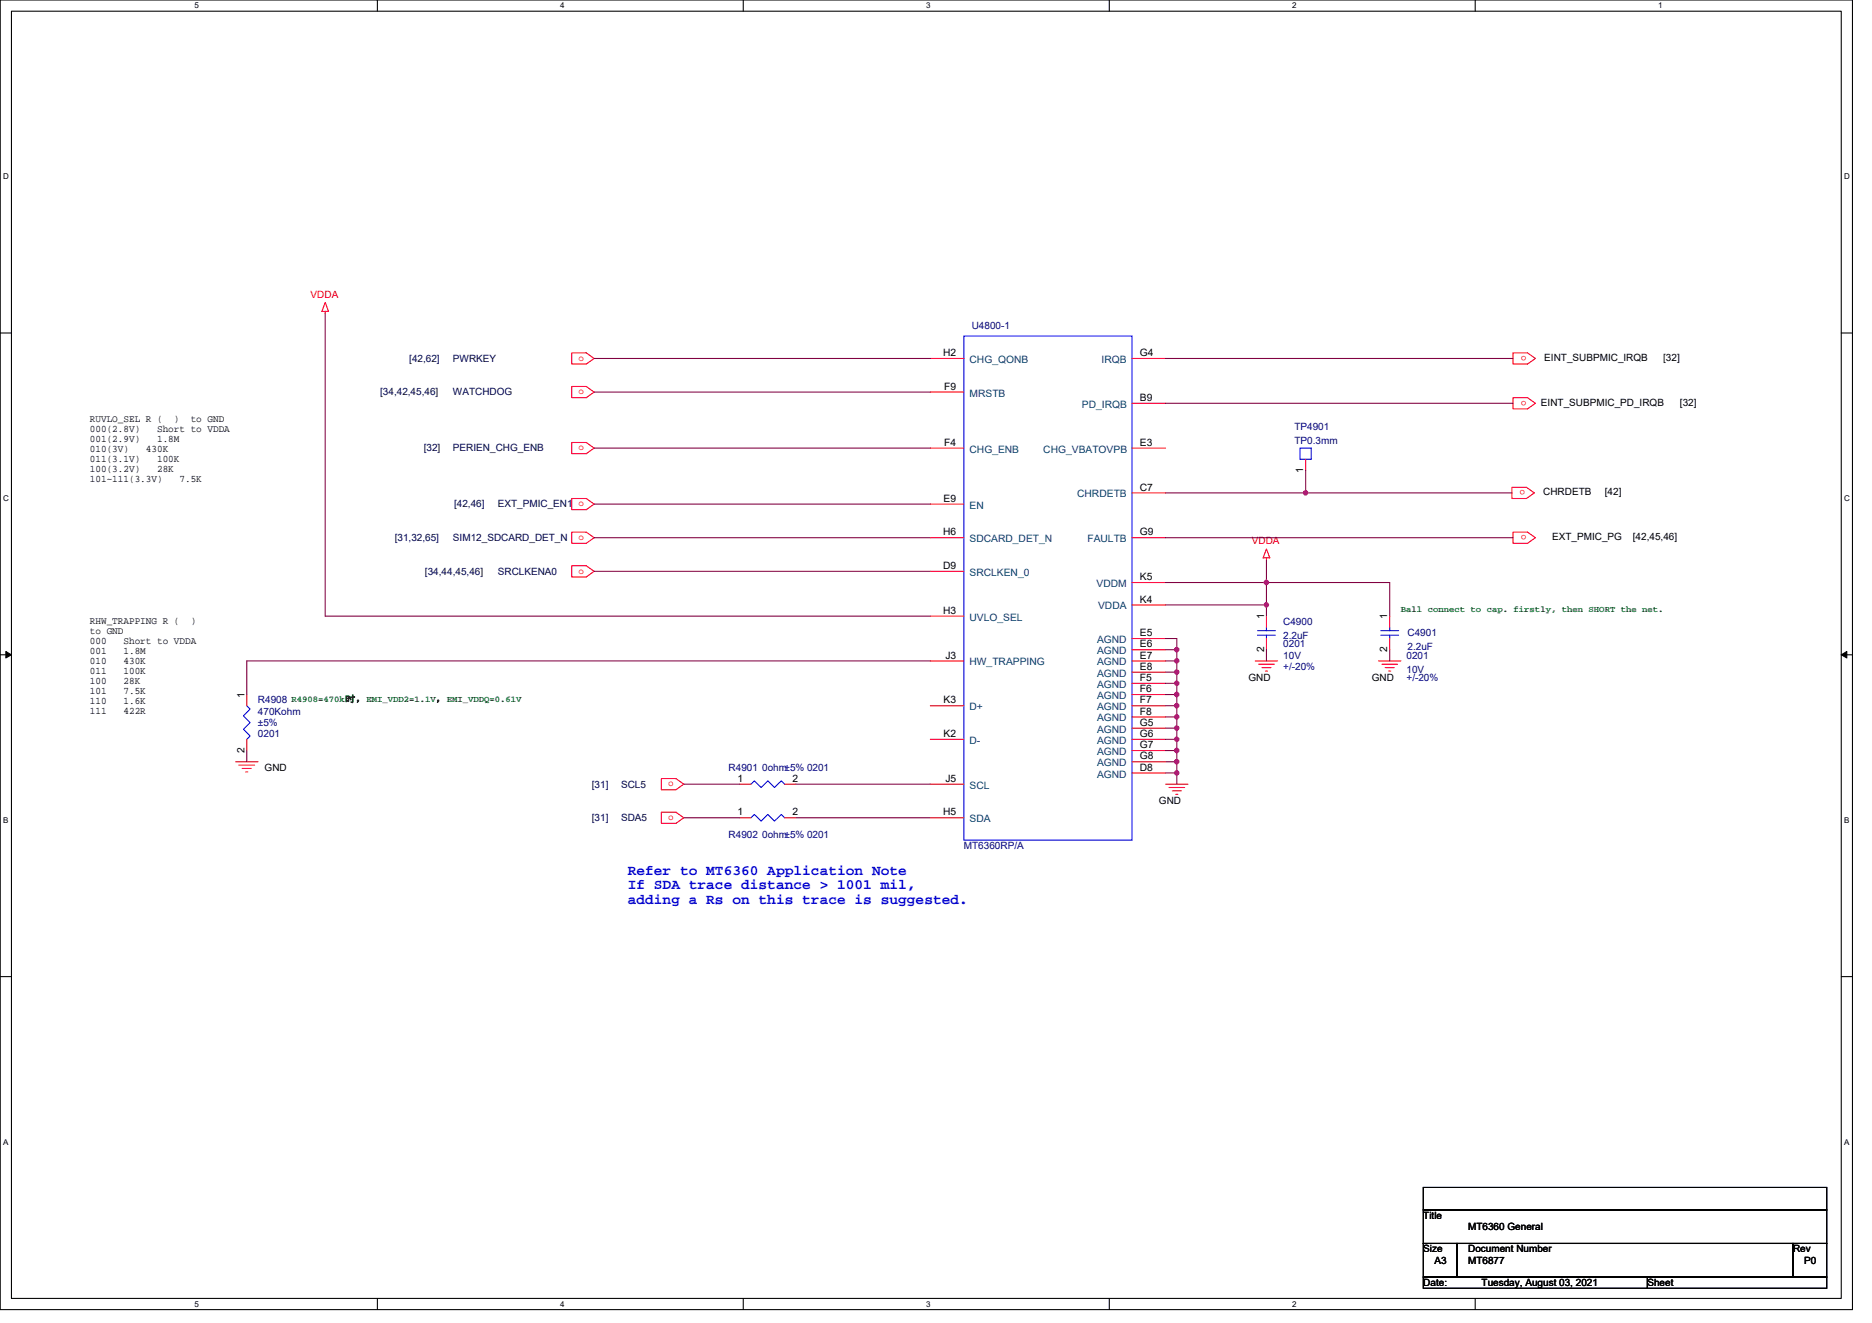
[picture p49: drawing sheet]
<svg xmlns="http://www.w3.org/2000/svg" width="297mm" height="210mm" viewBox="0 0 297 210" stroke-linecap="round" stroke-linejoin="round" font-family="sans-serif">
<defs><g id="words">
<g font-size="2.3" fill="#00f">
<text x="99.6" y="138.8">Refer to MT6360 Application Note</text>
<text x="99.6" y="141.1">If SDA trace distance &gt; 1001 mil,</text>
<text x="99.6" y="143.4">adding a Rs on this trace is suggested.</text>
</g>
<g font-size="1.6" fill="#f00">
<text x="49.3" y="47.3">VDDA</text>
<text x="91.8" y="57.3">o</text>
<text x="242.2" y="56.5" transform="rotate(180 242.2 56.5)">o</text>
<text x="91.8" y="62.6">o</text>
<text x="242.2" y="63.6" transform="rotate(180 242.2 63.6)">o</text>
<text x="91.8" y="71.5">o</text>
<text x="242" y="77.8" transform="rotate(180 242 77.8)">o</text>
<text x="91.8" y="85.7">o</text>
<text x="198.6" y="86.4">VDDA</text>
<text x="242.2" y="84.9" transform="rotate(180 242.2 84.9)">o</text>
<text x="91.8" y="91">o</text>
<text x="106" y="124.8">o</text>
<text x="106" y="130.2">o</text>
</g>
<g font-size="1.6" fill="#000080">
<text x="154.2" y="52.3">U4800-1</text>
<text x="205.4" y="68.3">TP4901</text>
<text x="205.4" y="70.4">TP0.3mm</text>
<text x="203.6" y="99.2">C4900</text>
<text x="203.6" y="101.3">2.2uF</text>
<text x="223.3" y="101">C4901</text>
<text x="203.6" y="102.8">0201</text>
<text x="203.6" y="104.5">10V</text>
<text x="203.6" y="106.3">+/-20%</text>
<text x="223.2" y="104.5">0201</text>
<text x="223.2" y="106.8">10V</text>
<text x="223.3" y="103.1">2.2uF</text>
<text x="40.9" y="111.7">R4908 R4908=470k时，EMI_VDD2=1.1V，EMI_VDDQ=0.61V</text>
<text x="40.9" y="113.4">470Kohm</text>
<text x="223.2" y="108.1">+/-20%</text>
<text x="40.9" y="115.2">±5%</text>
<text x="40.9" y="117">0201</text>
<text x="115.6" y="122.3">R4901 0ohm±5% 0201</text>
<text x="115.6" y="133">R4902 0ohm±5% 0201</text>
<text x="152.9" y="134.8">MT6360RP/A</text>
</g>
<g font-size="1.6" fill="#000040">
<text x="64.9" y="57.4">[42,62]</text>
<text x="71.9" y="57.4">PWRKEY</text>
<text x="60.3" y="62.8">[34,42,45,46]</text>
<text x="71.9" y="62.8">WATCHDOG</text>
<text x="67.2" y="71.6">[32]</text>
<text x="71.9" y="71.6">PERIEN_CHG_ENB</text>
<text x="72" y="80.5">[42,46]</text>
<text x="79" y="80.5">EXT_PMIC_EN1 o</text>
<text x="62.6" y="85.9">[31,32,65]</text>
<text x="71.9" y="85.9">SIM12_SDCARD_DET_N</text>
<text x="67.4" y="91.2">[34,44,45,46]</text>
<text x="79" y="91.2">SRCLKENA0</text>
<text x="93.9" y="125">[31]</text>
<text x="98.5" y="125">SCL5</text>
<text x="93.9" y="130.3">[31]</text>
<text x="98.5" y="130.3">SDA5</text>
</g>
<g font-size="1.6">
<text x="149.6" y="56.5">H2</text>
<text x="180.9" y="56.5">G4</text>
<text x="245" y="57.3">EINT_SUBPMIC_IRQB</text>
<text x="263.9" y="57.3">[32]</text>
<text x="149.8" y="61.8">F9</text>
<text x="180.9" y="63.6">B9</text>
<text x="244.5" y="64.4">EINT_SUBPMIC_PD_IRQB</text>
<text x="266.6" y="64.4">[32]</text>
<text x="14.3" y="67">RUVLO_SEL R (</text>
<text x="14.3" y="68.6">000(2.8V)</text>
<text x="14.3" y="70.2">001(2.9V)</text>
<text x="14.3" y="71.8">010(3V)</text>
<text x="23.2" y="71.8">430K</text>
<text x="24.9" y="68.6">Short to VDDA</text>
<text x="24.9" y="70.2">1.8M</text>
<text x="27.6" y="67">)</text>
<text x="30.3" y="67">to GND</text>
<text x="149.8" y="70.7">F4</text>
<text x="180.9" y="70.7">E3</text>
<text x="14.3" y="73.4">011(3.1V)</text>
<text x="14.3" y="75">100(3.2V)</text>
<text x="14.3" y="76.6">101~111(3.3V)</text>
<text x="24.9" y="73.4">100K</text>
<text x="24.9" y="75">28K</text>
<text x="28.5" y="76.6">7.5K</text>
<text x="180.9" y="77.9">C7</text>
<text x="206.8" y="75.1" transform="rotate(-90 206.8 75.1)">1</text>
<text x="149.7" y="79.6">E9</text>
<text x="244.9" y="78.6">CHRDETB</text>
<text x="254.7" y="78.6">[42]</text>
<text x="149.6" y="85">H6</text>
<text x="180.9" y="85">G9</text>
<text x="246.3" y="85.7">EXT_PMIC_PG</text>
<text x="259.1" y="85.7">[42,45,46]</text>
<text x="149.6" y="90.3">D9</text>
<text x="180.9" y="92.1">K5</text>
<text x="180.9" y="95.6">K4</text>
<text x="14.3" y="99">RHW_TRAPPING R (</text>
<text x="14.3" y="100.6">to GND</text>
<text x="30.3" y="99">)</text>
<text x="149.6" y="97.4">H3</text>
<text x="180.9" y="101">E5</text>
<text x="200.6" y="98.3" transform="rotate(-90 200.6 98.3)">1</text>
<text x="220.1" y="98.3" transform="rotate(-90 220.1 98.3)">1</text>
<text x="14.3" y="102.2">000</text>
<text x="14.3" y="103.8">001</text>
<text x="14.3" y="105.4">010</text>
<text x="14.3" y="107">011</text>
<text x="19.6" y="102.2">Short to VDDA</text>
<text x="19.6" y="103.8">1.8M</text>
<text x="19.6" y="105.4">430K</text>
<text x="19.6" y="107">100K</text>
<text x="150" y="104.5">J3</text>
<text x="180.9" y="102.7">E6</text>
<text x="180.9" y="106.3">E8</text>
<text x="180.9" y="104.5">E7</text>
<text x="200.6" y="103.5" transform="rotate(-90 200.6 103.5)">2</text>
<text x="220.1" y="103.5" transform="rotate(-90 220.1 103.5)">2</text>
<text x="14.3" y="108.6">100</text>
<text x="14.3" y="110.2">101</text>
<text x="14.3" y="111.7">110</text>
<text x="14.3" y="113.3">111</text>
<text x="19.6" y="108.6">28K</text>
<text x="19.6" y="110.2">7.5K</text>
<text x="19.6" y="111.7">1.6K</text>
<text x="19.6" y="113.3">422R</text>
<text x="38.8" y="110.8" transform="rotate(-90 38.8 110.8)">1</text>
<text x="149.7" y="111.6">K3</text>
<text x="180.9" y="108.1">F5</text>
<text x="180.9" y="109.9">F6</text>
<text x="180.9" y="111.6">F7</text>
<text x="180.9" y="113.4">F8</text>
<text x="198.1" y="108.1">GND</text>
<text x="217.7" y="108.1">GND</text>
<text x="38.8" y="119.5" transform="rotate(-90 38.8 119.5)">2</text>
<text x="149.7" y="117">K2</text>
<text x="180.9" y="115.2">G5</text>
<text x="180.9" y="117">G6</text>
<text x="180.9" y="118.7">G7</text>
<text x="42" y="122.3">GND</text>
<text x="117" y="124.1">1</text>
<text x="125.7" y="124.1">2</text>
<text x="150" y="124.1">J5</text>
<text x="180.9" y="120.5">G8</text>
<text x="180.9" y="122.3">D8</text>
<text x="117" y="129.4">1</text>
<text x="125.7" y="129.4">2</text>
<text x="149.6" y="129.4">H5</text>
<text x="183.9" y="127.7">GND</text>
<text x="225.8" y="193.4">Title</text>
<text x="233" y="195.2">MT6360 General</text>
<text x="225.8" y="198.8">Size</text>
<text x="227.6" y="200.6">A3</text>
<text x="233" y="198.8">Document Number</text>
<text x="233" y="200.6">MT6877</text>
<text x="284.5" y="198.8">Rev</text>
<text x="286.3" y="200.6">P0</text>
<text x="225.8" y="204.1">Date:</text>
<text x="235.1" y="204.1">Tuesday, August 03, 2021</text>
<text x="261.4" y="204.1">Sheet</text>
</g>
<g font-size="1.6" fill="#004080">
<text x="153.8" y="57.6">CHG_QONB</text>
<text x="174.8" y="57.6">IRQB</text>
<text x="153.8" y="62.9">MRSTB</text>
<text x="171.7" y="64.7">PD_IRQB</text>
<text x="153.8" y="71.8">CHG_ENB</text>
<text x="165.5" y="71.8">CHG_VBATOVPB</text>
<text x="153.8" y="80.7">EN</text>
<text x="170.9" y="79">CHRDETB</text>
<text x="153.8" y="86.1">SDCARD_DET_N</text>
<text x="172.5" y="86.1">FAULTB</text>
<text x="153.8" y="91.4">SRCLKEN_0</text>
<text x="174" y="93.2">VDDM</text>
<text x="153.8" y="98.5">UVLO_SEL</text>
<text x="174.2" y="96.7">VDDA</text>
<text x="153.8" y="105.6">HW_TRAPPING</text>
<text x="174.1" y="102.1">AGND</text>
<text x="174.1" y="103.8">AGND</text>
<text x="174.1" y="107.4">AGND</text>
<text x="174.1" y="105.6">AGND</text>
<text x="153.8" y="112.7">D+</text>
<text x="174.1" y="109.2">AGND</text>
<text x="174.1" y="111">AGND</text>
<text x="174.1" y="112.7">AGND</text>
<text x="153.8" y="118.1">D-</text>
<text x="174.1" y="114.5">AGND</text>
<text x="174.1" y="116.3">AGND</text>
<text x="174.1" y="118.1">AGND</text>
<text x="174.1" y="119.8">AGND</text>
<text x="153.8" y="125.2">SCL</text>
<text x="174.1" y="121.6">AGND</text>
<text x="174.1" y="123.4">AGND</text>
<text x="153.8" y="130.5">SDA</text>
</g>
<text font-size="1.4" fill="#008000" x="222.3" y="97.2">Ball connect to cap. firstly, then SHORT the net.</text>
<g font-size="1.3">
<text x="30.8" y="1.3">5</text>
<text x="88.9" y="1.3">4</text>
<text x="147" y="1.3">3</text>
<text x="205" y="1.3">2</text>
<text x="263.1" y="1.3">1</text>
<text x=".5" y="28.4">D</text>
<text x="292.6" y="28.4">D</text>
<text x=".5" y="79.5">C</text>
<text x="292.6" y="79.5">C</text>
<text x=".5" y="130.6">B</text>
<text x="292.6" y="130.6">B</text>
<text x=".5" y="181.7">A</text>
<text x="292.6" y="181.7">A</text>
<text x="30.8" y="207.4">5</text>
<text x="88.9" y="207.4">4</text>
<text x="147" y="207.4">3</text>
<text x="205" y="207.4">2</text>
</g>
</g></defs>
<path d="M0 0h293.9v207.9h-293.9zM1.8 1.8h290.4v204.3h-290.4z" fill="none" stroke="#000" stroke-width=".17"/>
<g fill="#fff">
<path d="M30.8 .2h.7v1.4h-.7z"/>
<path d="M30.8 206.3h.7v1.4h-.7z"/>
</g>
<path d="M59.9 0v1.8M59.9 206.1v1.8" fill="none" stroke="#000" stroke-width=".17"/>
<g fill="#fff">
<path d="M88.9 .2h.7v1.4h-.7z"/>
<path d="M88.9 206.3h.7v1.4h-.7z"/>
</g>
<path d="M117.9 0v1.8M117.9 206.1v1.8" fill="none" stroke="#000" stroke-width=".17"/>
<g fill="#fff">
<path d="M147 .2h.7v1.4h-.7z"/>
<path d="M147 206.3h.7v1.4h-.7z"/>
</g>
<path d="M176 0v1.8M176 206.1v1.8" fill="none" stroke="#000" stroke-width=".17"/>
<g fill="#fff">
<path d="M205 .2h.7v1.4h-.7z"/>
<path d="M205 206.3h.7v1.4h-.7z"/>
</g>
<path d="M234.1 0v1.8M234.1 206.1v1.8" fill="none" stroke="#000" stroke-width=".17"/>
<g fill="#fff">
<path d="M263.1 .2h.7v1.4h-.7z"/>
<path d="M.5 27.3h.9v1.4h-.9z"/>
<path d="M292.6 27.3h.9v1.4h-.9z"/>
<path d="M.5 78.4h.9v1.4h-.9z"/>
<path d="M292.6 78.4h.9v1.4h-.9z"/>
</g>
<path d="M0 52.9h1.8M292.2 52.9h1.7" fill="none" stroke="#000" stroke-width=".17"/>
<g fill="#fff">
<path d="M.5 129.5h.8v1.4h-.8z"/>
<path d="M292.6 129.5h.9v1.4h-.9z"/>
</g>
<path d="M0 103.9h1.8M292.2 103.9h1.7" fill="none" stroke="#000" stroke-width=".17"/>
<path d="M.9 103.4l.9 .5-.9 .5zM292.2 103.9l.8-.5v1z" fill="#000" stroke="#000" stroke-width=".16"/>
<g fill="#fff">
<path d="M.5 180.5h.8v1.4h-.8z"/>
<path d="M292.6 180.5h.9v1.4h-.9z"/>
</g>
<path d="M0 155h1.8M292.2 155h1.7M225.8 188.5h64.1v3.5h-64.1zM225.8 192h64.1v5.4h-64.1zM225.8 197.4h5.4v5.3h-5.4zM231.2 197.4h53.3v5.3h-53.3zM284.5 197.4h5.4v5.3h-5.4zM225.8 202.7h35.6v1.8h-35.6zM261.4 202.7h28.5v1.8h-28.5z" fill="none" stroke="#000" stroke-width=".17"/>
<g fill="none" stroke="#f00" stroke-width=".17">
<path d="M51.6 49.4v.4M51.6 48l.5 1.4h-1zM90.7 56h2.3l1.3 .9-1.3 .9h-2.3zM147.6 56.9h5.3M179.6 56.9h5.4M240.1 56h2.3l1.2 .9-1.2 .9h-2.3zM90.7 61.3h2.3l1.3 .9-1.3 .9h-2.3zM90.7 70.2h2.3l1.3 .9-1.3 .9h-2.3zM90.7 79.1h2.3l1.3 .9-1.3 .9h-2.3zM147.6 62.2h5.3M147.6 71.1h5.3M179.6 64h5.4"/>
<path d="M179.6 78.2h5.4M179.6 71.1h5.4M207.2 72.9v1.8M239.9 77.3h2.3l1.3 .9-1.3 .9h-2.3zM240.1 63.1h2.3l1.2 .9-1.2 .9h-2.3zM90.7 89.8h2.3l1.3 .9-1.3 .9h-2.3zM90.7 84.5h2.3l1.3 .8-1.3 .9h-2.3zM147.6 97.8h5.3M147.6 80h5.3M147.6 85.3h5.3M147.6 90.7h5.3M179.6 92.5h5.4"/>
<path d="M179.6 96h5.4M179.6 85.3h5.4M201 87.1l.5 1.4h-1.1zM201 88.5v.4M201 97.8v1.8M220.5 97.8v1.8M240.1 84.5h2.3l1.2 .8-1.2 .9h-2.3zM39.2 110.2v1.8M39.2 117.3v1.8M147.6 112h5.3M147.6 117.3h5.3M147.6 104.9h5.3"/>
<path d="M179.6 101.3h5.4M179.6 103.1h5.4M179.6 106.7h5.4M179.6 108.5h5.4M179.6 110.2h5.4M179.6 112h5.4M179.6 113.8h5.4M179.6 115.6h5.4M179.6 117.3h5.4M179.6 119.1h5.4M179.6 104.9h5.4M199.2 104.9h3.5"/>
<path d="M199.7 105.4h2.5M200.2 106h1.5M200.8 106.5h.3M201 101.3v1.8M218.7 104.9h3.6M219.3 105.4h2.5M219.8 106h1.4M220.3 106.5h.4M220.5 101.3v1.8M37.4 120.9h3.5M37.9 121.4h2.5M38.4 122h1.5"/>
<path d="M39 122.5h.3M104.9 123.6h2.3l1.3 .9-1.3 .8h-2.3zM104.9 128.9h2.3l1.3 .9-1.3 .9h-2.3zM117.4 129.8h1.8M117.4 124.5h1.8M124.5 129.8h1.8M124.5 124.5h1.8M147.6 124.5h5.3M147.6 129.8h5.3M179.6 120.9h5.4M179.6 122.7h5.4M185 124.5h3.5"/>
<path d="M185.5 125h2.5M186 125.5h1.4M186.6 126.1h.3"/>
</g>
<g fill="none" stroke="#00f" stroke-width=".17">
<path d="M152.9 53.3h26.7v80h-26.7zM206.3 71.1h1.8v1.8h-1.8zM201 99.6v.5M220.5 99.6v.5M39.2 112l.5 .5-1.1 1.1 1.1 1.1-1.1 1 1.1 1.1-.5 .5M199.5 100.1h2.9M199.5 100.8h2.9M201 100.8v.5M219.1 100.1h2.8M219.1 100.8h2.8M220.5 100.8v.5M119.2 129.8l.5-.5 1.1 1 1-1 1.1 1 1.1-1 .5 .5"/>
<path d="M119.2 124.5l.5-.6 1.1 1.1 1-1.1 1.1 1.1 1.1-1.1 .5 .6"/>
</g>
<g fill="none" stroke="#800040" stroke-width=".17">
<path d="M51.6 49.8v48h96M94.3 56.9h53.3M185 56.9h55.1M94.3 71.1h53.3M94.3 62.2h53.3M185 78.2h22.2M185 64h55.1M207.2 74.7v3.5h32.7M94.3 85.3h53.3M94.3 80h53.3M94.3 90.7h53.3M185 96h16"/>
<path d="M185 92.5h16M185 85.3h55.1M201 96v1.8M201 92.5v3.5M201 92.5h19.5v5.3M201 88.9v3.6M39.2 119.1v1.8M147.6 104.9h-108.4v5.3M185 101.3h1.7v1.8M185 103.1h1.7M185 104.9h1.7M185 106.7h1.7"/>
<path d="M185 108.5h1.7M185 110.2h1.7M185 112h1.7M185 113.8h1.7M185 115.6h1.7M185 117.3h1.7M185 119.1h1.7M186.7 103.1v1.8M186.7 104.9v1.8M186.7 106.7v1.8M186.7 108.5v1.7M186.7 110.2v1.8"/>
<path d="M186.7 112v1.8M186.7 113.8v1.8M186.7 115.6v1.7M186.7 117.3v1.8M186.7 119.1v1.8M201 103.1v1.8M220.5 103.1v1.8M108.5 124.5h8.9M108.5 129.8h8.9M126.3 124.5h21.3M126.3 129.8h21.3M185 120.9h1.7"/>
<path d="M185 122.7h1.7M186.7 120.9v1.8M186.7 122.7v1.8"/>
</g>
<g fill="#f0f" stroke="#f0f" stroke-width=".17">
<circle cx="200.9" cy="92.4" r=".35"/>
<circle cx="200.9" cy="96" r=".35"/>
<circle cx="186.7" cy="103.1" r=".35"/>
<circle cx="186.7" cy="106.7" r=".35"/>
<circle cx="186.7" cy="104.9" r=".35"/>
<circle cx="186.7" cy="108.4" r=".35"/>
<circle cx="186.7" cy="110.2" r=".35"/>
<circle cx="186.7" cy="112" r=".35"/>
<circle cx="186.7" cy="113.8" r=".35"/>
<circle cx="186.7" cy="115.6" r=".35"/>
<circle cx="186.7" cy="117.3" r=".35"/>
<circle cx="186.7" cy="119.1" r=".35"/>
<circle cx="186.7" cy="120.9" r=".35"/>
<circle cx="186.7" cy="122.7" r=".35"/>
<circle cx="207.2" cy="78.2" r=".35"/>
</g>
<use href="#words"/>
</svg>
